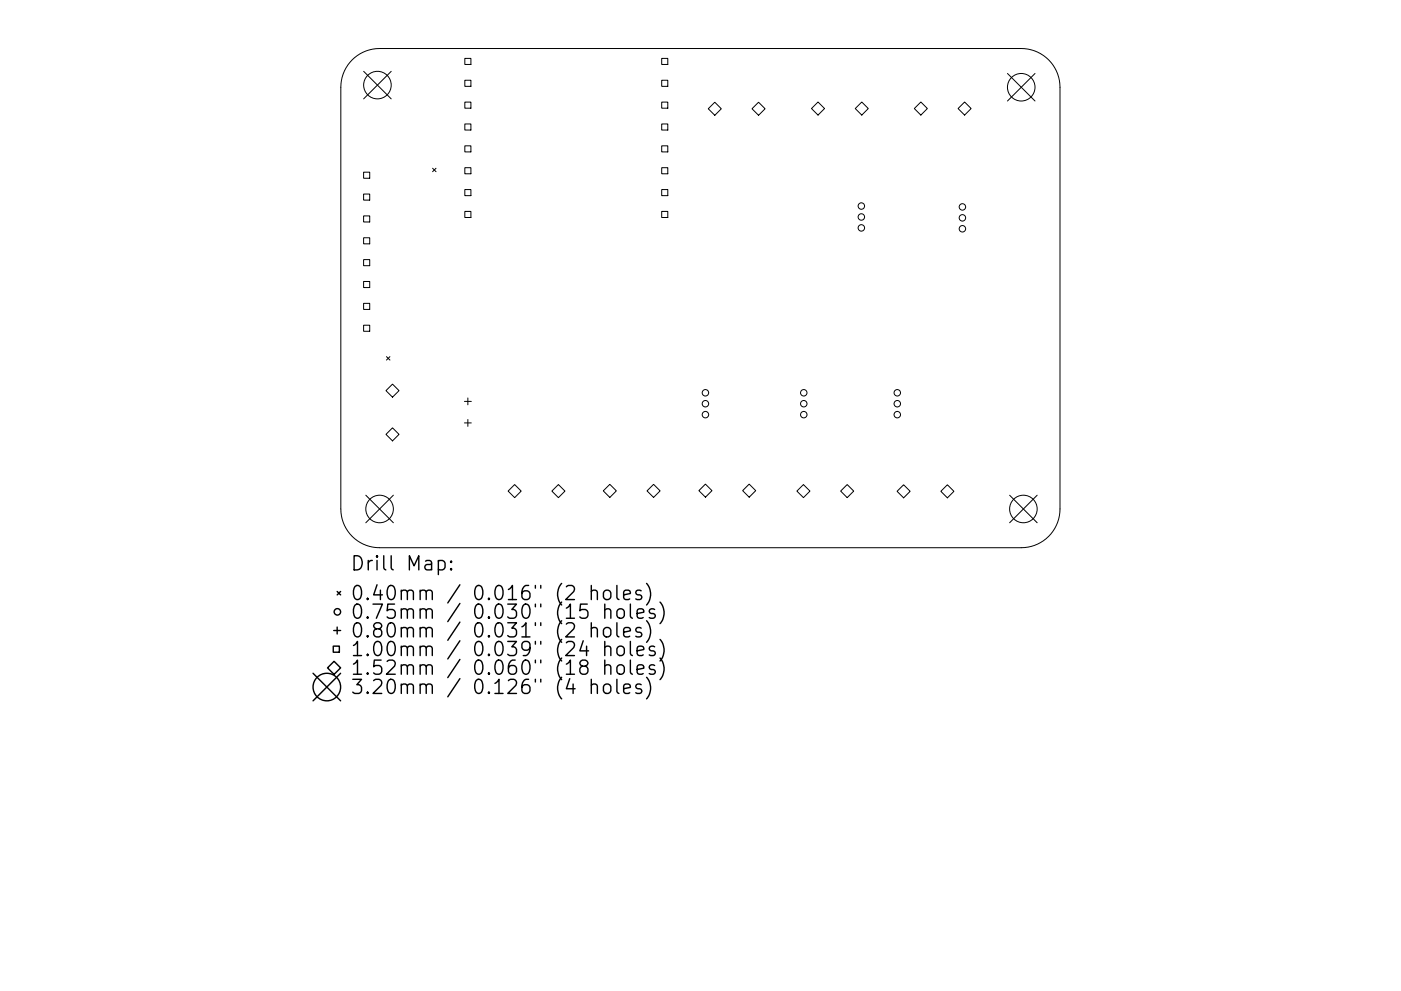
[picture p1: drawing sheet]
<svg xmlns="http://www.w3.org/2000/svg" width="297mm" height="210mm" viewBox="0 0 297 210" stroke-linecap="round" stroke-linejoin="round" font-family="sans-serif">
<defs><g id="words">
<g font-size="4.2">
<text x="74.2" y="121.1">Drill Map:</text>
<text x="74.2" y="127.4">0.40mm / 0.016&quot; (2 holes)</text>
<text x="74.2" y="131.3">0.75mm / 0.030&quot; (15 holes)</text>
<text x="74.2" y="135.3">0.80mm / 0.031&quot; (2 holes)</text>
<text x="74.2" y="139.2">1.00mm / 0.039&quot; (24 holes)</text>
<text x="74.2" y="143.2">1.52mm / 0.060&quot; (18 holes)</text>
<text x="74.2" y="147.3">3.20mm / 0.126&quot; (4 holes)</text>
</g>
</g></defs>
<g fill="none" stroke="#000" stroke-width=".21">
<path d="M74.7 12.7a8.2 8.2 0 0 1 5.8-2.4h136a8.2 8.2 0 0 1 8.2 8.2v89.5a8.2 8.2 0 0 1-8.2 8.2h-136a8.2 8.2 0 0 1-8.2-8.2v-89.5a8.2 8.2 0 0 1 2.4-5.8zM77.1 15.1l5.8 5.9M82.9 15.1l-5.8 5.9M98.6 12.4h1.2v1.3h-1.2zM98.6 17h1.2v1.3h-1.2zM140.3 12.4h1.3v1.3h-1.3zM140.3 17h1.3v1.3h-1.3zM213.6 15.6l5.8 5.8M219.4 15.6l-5.8 5.8M77.1 36.5h1.3v1.3h-1.3zM91.7 35.7l.7 .7M92.4 35.7l-.7 .7"/>
<path d="M98.6 21.7h1.2v1.3h-1.2zM98.6 26.3h1.2v1.3h-1.2zM98.6 30.9h1.2v1.3h-1.2zM98.6 35.6h1.2v1.3h-1.2zM140.3 21.7h1.3v1.3h-1.3zM140.3 26.3h1.3v1.3h-1.3zM140.3 30.9h1.3v1.3h-1.3zM140.3 35.6h1.3v1.3h-1.3zM150.2 23.1l1.4-1.4 1.3 1.4-1.3 1.4zM159.4 23.1l1.4-1.4 1.4 1.4-1.4 1.4zM172.1 23l1.3-1.4 1.4 1.4-1.4 1.4zM181.3 23l1.4-1.4 1.4 1.4-1.4 1.4z"/>
<path d="M193.8 23l1.4-1.4 1.4 1.4-1.4 1.4zM203.1 23l1.4-1.4 1.4 1.4-1.4 1.4zM77.1 41.2h1.3v1.3h-1.3zM77.1 45.8h1.3v1.3h-1.3zM77.1 50.4h1.3v1.3h-1.3zM77.1 55.1h1.3v1.3h-1.3zM77.1 59.7h1.3v1.3h-1.3zM98.6 40.2h1.2v1.3h-1.2zM98.6 44.9h1.2v1.2h-1.2zM140.3 40.2h1.3v1.3h-1.3zM140.3 44.9h1.3v1.2h-1.3zM77.1 64.4h1.3v1.2h-1.3z"/>
<path d="M77.1 69h1.3v1.3h-1.3zM81.9 75.7l.8 .7M82.7 75.7l-.8 .7M81.8 82.9l1.4-1.4 1.4 1.4-1.4 1.4zM81.8 92.2l1.4-1.4 1.4 1.4-1.4 1.3zM98.5 85.2h1.4M98.5 89.7h1.4M99.2 84.4v1.5M99.2 89v1.5M77.6 105.1l5.8 5.8M83.4 105.1l-5.8 5.8M107.7 104.2l1.4-1.4 1.4 1.4-1.4 1.4z"/>
<path d="M117 104.2l1.4-1.4 1.4 1.4-1.4 1.4zM127.9 104.1l1.4-1.3 1.4 1.3-1.4 1.4zM137.2 104.1l1.4-1.3 1.4 1.3-1.4 1.4zM148.2 104.1l1.4-1.4 1.4 1.4-1.4 1.4zM157.5 104.1l1.3-1.4 1.4 1.4-1.4 1.4zM169 104.2l1.3-1.4 1.4 1.4-1.4 1.4zM178.2 104.2l1.4-1.4 1.4 1.4-1.4 1.4zM190.2 104.2l1.4-1.3 1.4 1.3-1.4 1.4zM199.5 104.2l1.4-1.3 1.4 1.3-1.4 1.4zM214.1 105.1l5.8 5.8M219.9 105.1l-5.8 5.8"/>
<circle cx="80" cy="18.1" r="2.92"/>
<circle cx="216.5" cy="18.5" r="2.92"/>
<circle cx="182.6" cy="48.4" r=".68"/>
<circle cx="182.6" cy="43.7" r=".68"/>
<circle cx="182.6" cy="46" r=".68"/>
<circle cx="204.1" cy="46.2" r=".68"/>
<circle cx="204.1" cy="48.5" r=".68"/>
<circle cx="204.1" cy="43.9" r=".68"/>
<circle cx="149.6" cy="83.3" r=".68"/>
<circle cx="149.6" cy="88" r=".68"/>
<circle cx="149.6" cy="85.7" r=".68"/>
<circle cx="170.4" cy="83.3" r=".68"/>
<circle cx="170.4" cy="88" r=".68"/>
<circle cx="170.4" cy="85.7" r=".68"/>
<circle cx="190.2" cy="83.3" r=".68"/>
<circle cx="190.2" cy="88" r=".68"/>
<circle cx="190.2" cy="85.7" r=".68"/>
<circle cx="80.5" cy="108" r="2.92"/>
<circle cx="217" cy="108" r="2.92"/>
</g>
<g fill="none" stroke="#000" stroke-width=".3">
<path d="M92.9 119.1l.9-.2 .6 .6v.8l-.3 .5-.3 .1-.9-.1M95.7 119.1l.1 .1-.1 .1-.2-.1 .2-.1v.2M70.7 137.1h1.2v1.3h-1.2zM70.8 133.8h1.4M71.5 125.5l.7 .7M71.5 133v1.5M72.2 125.5l-.7 .7M95.7 120.6l.1 .2-.1 .1-.2-.1 .2-.2v.3M125.4 125.5a.74 .74 0 0 1 1.3 .1v1.6M125.4 133.4a.74 .74 0 0 1 1.3 .2v1.5M125.4 124.2v3M125.4 132.1v3"/>
<path d="M128.1 125.5a.81 .81 0 0 1 .8-.3 .81 .81 0 0 1 .6 .6v.8a.81 .81 0 0 1-.8 .6 .81 .81 0 0 1-.8-.6v-.8zM128.1 133.4a.81 .81 0 0 1 .8-.3 .81 .81 0 0 1 .6 .6v.9a.81 .81 0 0 1-.8 .6 .81 .81 0 0 1-.8-.6v-.9zM128.2 129.5a.74 .74 0 0 1 1.3 .1v1.6M128.2 137.4a.74 .74 0 0 1 1.3 .1v1.6M128.2 128.2v3M128.2 136.1v3M130.8 124.2v2.6l.4 .4M130.8 132.1v2.6l.4 .4M131.1 129.3a.81 .81 0 0 1 1.3 .4v.9a.81 .81 0 0 1-.8 .6 .81 .81 0 0 1-.8-.6v-.9zM131.1 137.2a.81 .81 0 0 1 1.3 .5v.8a.81 .81 0 0 1-.8 .6 .81 .81 0 0 1-.8-.6v-.8zM132.2 126.2l1.5-.3-.2-.5-.8-.2-.5 .4v1.2l.2 .3 .3 .1 .8-.1M132.2 134.1l1.5-.3-.2-.5-.8-.2-.5 .5v1.1l.2 .3 .3 .1 .8-.1"/>
<path d="M133.7 128.2v2.5l.4 .5M133.7 136.1v2.6l.4 .4M135.1 130.2l1.4-.3-.1-.6-.9-.1-.4 .4v1.1l.1 .3 .3 .2 .9-.2M135.1 138.1l1.4-.3-.1-.6-.9-.1-.4 .4v1.2l.1 .2 .3 .2 .9-.2M135.9 125.4l-.7-.2-.4 .4 .1 .5 1 .3 .2 .2-.2 .5-.2 .1-.9-.1M135.9 133.3l-.7-.2-.4 .5 .1 .4 1 .3 .2 .3-.2 .4-.2 .1-.9-.1M137.1 123.8a3.4 3.4 0 0 1 0 4.6M137.1 131.7a3.4 3.4 0 0 1 0 4.6M138.8 129.3l-.7-.1-.4 .4 .1 .4 1 .3 .1 .3-.1 .4-.3 .2-.8-.2M138.8 137.2l-.7-.1-.4 .4 .1 .4 1 .3 .1 .3-.1 .4-.3 .2-.8-.2M139.9 127.7a3.4 3.4 0 0 1 0 4.6M139.9 135.7a3.4 3.4 0 0 1 0 4.5"/>
<path d="M139.9 139.6a3.4 3.4 0 0 1 0 4.6M66.4 142.8l5.8 5.9M69.4 141.7l1.4-1.4 1.4 1.4-1.4 1.4zM72.2 142.8l-5.8 5.9M125.4 145.4a.74 .74 0 0 1 1.3 .2v1.5M125.4 144.1v3M128.1 145.4a.81 .81 0 0 1 .8-.3 .81 .81 0 0 1 .6 .6v.9a.81 .81 0 0 1-.8 .6 .81 .81 0 0 1-.8-.6v-.9zM128.2 141.3a.74 .74 0 0 1 1.3 .2v1.5M128.2 140v3M130.8 144.1v2.6l.4 .4M130.9 141.3a.81 .81 0 0 1 .8-.3 .81 .81 0 0 1 .7 .6v.9a.81 .81 0 0 1-.8 .6 .81 .81 0 0 1-.8-.6v-.9zM132.2 146.1l1.5-.3-.2-.5-.8-.2-.5 .5v1.1l.2 .3 .3 .1 .8-.1"/>
<path d="M133.7 140v2.6l.4 .4M135.1 142l1.4-.2-.1-.6-.9-.2-.4 .5v1.1l.1 .3 .3 .1 .9-.1M135.9 145.3l-.7-.2-.4 .5 .1 .4 1 .3 .2 .3-.2 .4-.2 .1-.9-.1M137.1 143.7a3.4 3.4 0 0 1 0 4.6M138.8 141.2l-.7-.2-.4 .5 .1 .4 1 .3 .1 .3-.1 .4-.3 .1-.8-.1"/>
<circle cx="71.5" cy="129.8" r=".68"/>
<circle cx="69.3" cy="145.8" r="2.92"/>
</g>
<use href="#words"/>
</svg>
